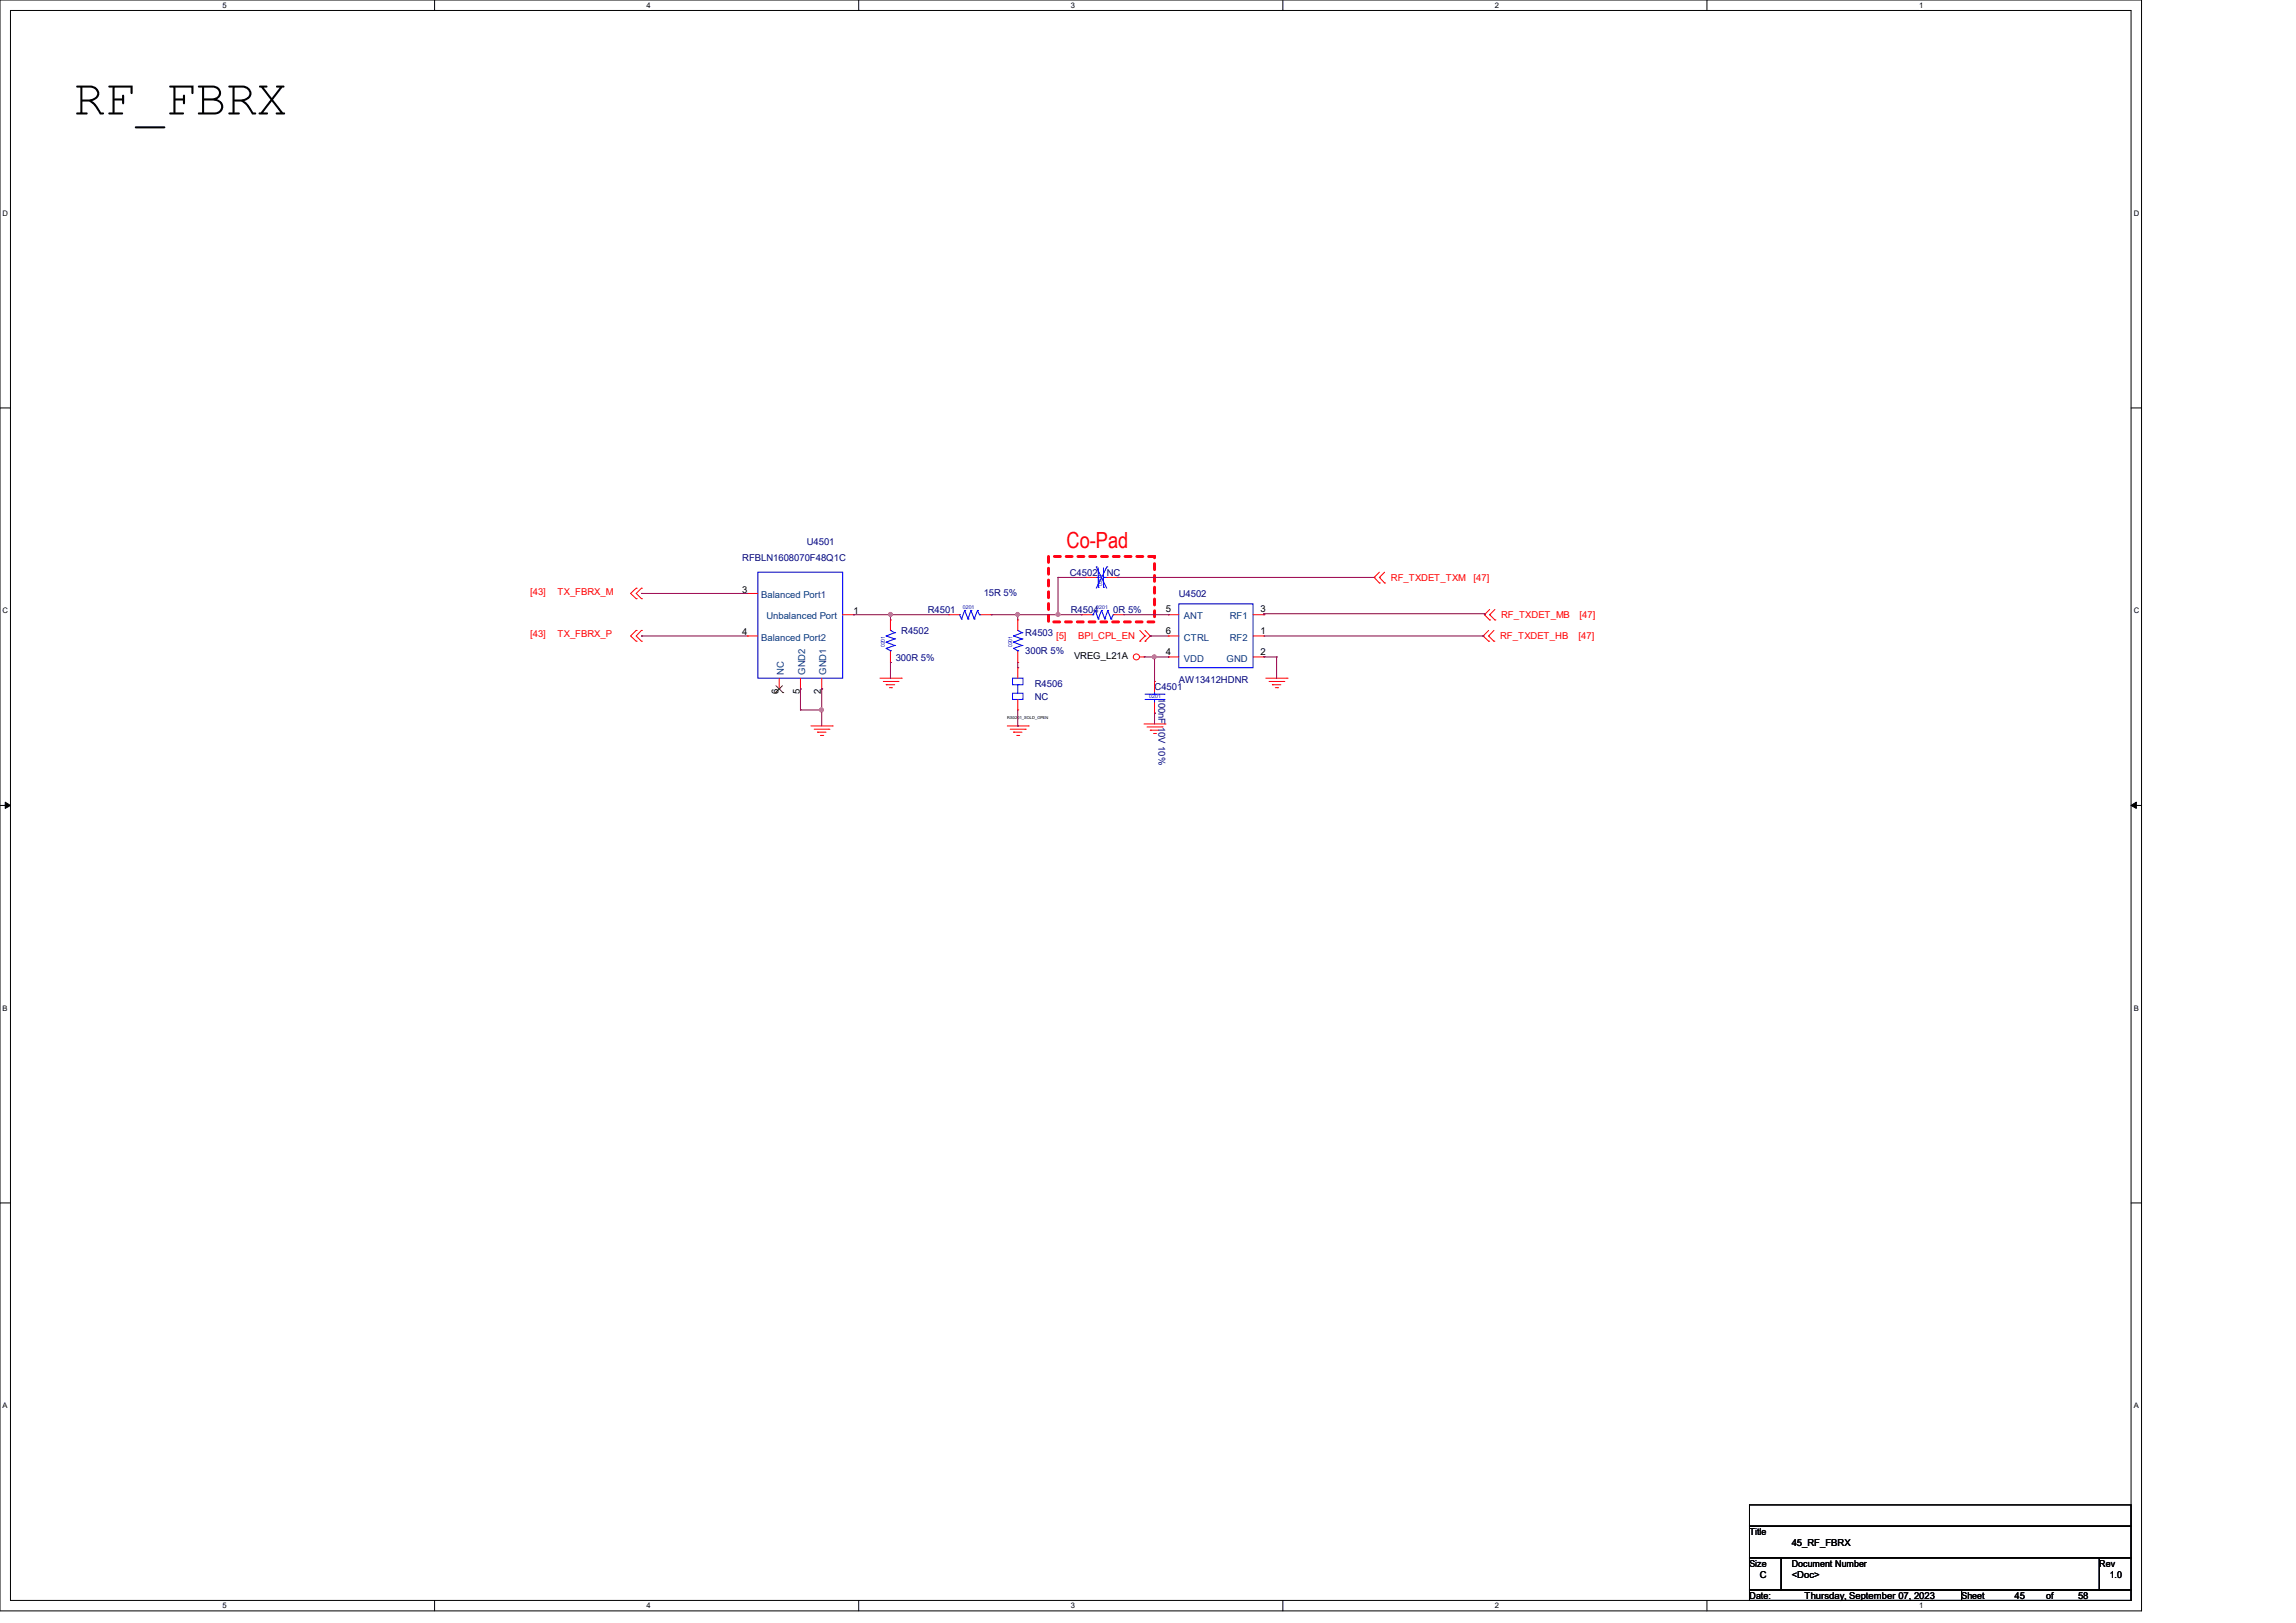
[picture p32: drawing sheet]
<svg xmlns="http://www.w3.org/2000/svg" width="297mm" height="210mm" viewBox="0 0 297 210" stroke-linecap="round" stroke-linejoin="round" font-family="sans-serif">
<defs><g id="words">
<text font-size="6.6" x="9.6" y="14.8">RF_FBRX</text>
<text font-size="2.9" fill="#f00" x="138" y="71">Co-Pad</text>
<g font-size="1.2" fill="#000080">
<text x="104.4" y="70.5">U4501</text>
<text x="96" y="72.6">RFBLN1608070F48Q1C</text>
<text x="127.3" y="77.1">15R 5%</text>
<text x="138.4" y="74.5">C4502</text>
<text x="143.2" y="74.5">NC</text>
<text x="152.5" y="77.3">U4502</text>
<text x="116.6" y="82">R4502</text>
<text x="120" y="79.3">R4501</text>
<text x="132.6" y="82.3">R4503</text>
<text x="138.5" y="79.3">R4504</text>
<text x="144" y="79.3">0R 5%</text>
<text x="115.9" y="85.5">300R 5%</text>
<text x="132.6" y="84.7">300R 5%</text>
<text x="133.9" y="88.9">R4506</text>
<text x="149.4" y="89.3">C4501</text>
<text x="152.5" y="88.3">AW13412HDNR</text>
<text x="133.9" y="90.6">NC</text>
<text x="149.9" y="90.3" transform="rotate(90 149.9 90.3)">100nF 10V 10%</text>
</g>
<g font-size="1.2" fill="#f00">
<text x="68.6" y="77">[43]</text>
<text x="72.1" y="77">TX_FBRX_M</text>
<text x="179.9" y="75.2">RF_TXDET_TXM</text>
<text x="190.6" y="75.2">[47]</text>
<text x="68.6" y="82.5">[43]</text>
<text x="72.1" y="82.5">TX_FBRX_P</text>
<text x="136.6" y="82.7">[5]</text>
<text x="139.5" y="82.7">BPI_CPL_EN</text>
<text x="194.1" y="82.7">RF_TXDET_HB</text>
<text x="194.2" y="80">RF_TXDET_MB</text>
<text x="204.2" y="82.7">[47]</text>
<text x="204.3" y="80">[47]</text>
</g>
<g font-size="1.2">
<text x="96" y="76.7">3</text>
<text x="96" y="82.2">4</text>
<text x="110.4" y="79.5">1</text>
<text x="150.8" y="79.2">5</text>
<text x="150.8" y="82">6</text>
<text x="163.1" y="79.2">3</text>
<text x="163.1" y="82">1</text>
<text x="100.7" y="89.8" transform="rotate(-90 100.7 89.8)">6</text>
<text x="103.5" y="89.8" transform="rotate(-90 103.5 89.8)">5</text>
<text x="106.2" y="89.8" transform="rotate(-90 106.2 89.8)">2</text>
<text x="138.9" y="85.2">VREG_L21A</text>
<text x="150.8" y="84.7">4</text>
<text x="163.1" y="84.7">2</text>
<text x="226.3" y="198.6">Title</text>
<text x="226.3" y="202.7">Size</text>
<text x="231.8" y="202.7">Document Number</text>
<text x="231.8" y="200">45_RF_FBRX</text>
<text x="271.6" y="202.7">Rev</text>
<text x="226.3" y="206.9">Date:</text>
<text x="227.7" y="204.1">C</text>
<text x="231.8" y="204.1">&lt;Doc&gt;</text>
<text x="233.4" y="206.9">Thursday, September 07, 2023</text>
<text x="253.7" y="206.9">Sheet</text>
<text x="260.6" y="206.9">45</text>
<text x="264.7" y="206.9">of</text>
<text x="268.8" y="206.9">58</text>
<text x="272.9" y="204.1">1.0</text>
</g>
<g font-size="1.2" fill="#004080">
<text x="98.5" y="77.4">Balanced Port1</text>
<text x="98.5" y="82.9">Balanced Port2</text>
<text x="99.1" y="80.1">Unbalanced Port</text>
<text x="153.2" y="80.1">ANT</text>
<text x="153.2" y="82.9">CTRL</text>
<text x="159.1" y="80.1">RF1</text>
<text x="159.1" y="82.9">RF2</text>
<text x="101.4" y="87.3" transform="rotate(-90 101.4 87.3)">NC</text>
<text x="104.1" y="87.3" transform="rotate(-90 104.1 87.3)">GND2</text>
<text x="106.9" y="87.3" transform="rotate(-90 106.9 87.3)">GND1</text>
<text x="153.2" y="85.6">VDD</text>
<text x="158.7" y="85.6">GND</text>
</g>
<g font-size="1">
<text x="28.8" y="1">5</text>
<text x="83.7" y="1">4</text>
<text x="138.5" y="1">3</text>
<text x="193.4" y="1">2</text>
<text x="248.2" y="1">1</text>
<text x=".3" y="27.9">D</text>
<text x="276" y="27.9">D</text>
<text x=".3" y="79.4">C</text>
<text x="276" y="79.4">C</text>
<text x=".3" y="130.8">B</text>
<text x="276" y="130.8">B</text>
<text x=".3" y="182.2">A</text>
<text x="276" y="182.2">A</text>
<text x="28.8" y="208.1">5</text>
<text x="83.7" y="208.1">4</text>
<text x="138.5" y="208.1">3</text>
<text x="193.4" y="208.1">2</text>
<text x="248.2" y="208.1">1</text>
</g>
<g font-size=".7" fill="#00f">
<text x="142.6" y="75.8" transform="rotate(-90 142.6 75.8)">0201</text>
<text x="114.5" y="83.8" transform="rotate(-90 114.5 83.8)">0201</text>
<text x="124.5" y="78.8">0201</text>
<text x="130.9" y="83.8" transform="rotate(-90 130.9 83.8)">0201</text>
<text x="141.8" y="78.8">0201</text>
<text x="148.7" y="90.3">0201</text>
</g>
<text font-size=".5" x="130.3" y="93.1">RS0201_SOLD_OPEN</text>
</g></defs>
<path d="M0 0h277v208.4h-277zM1.4 1.4h274.3v205.7h-274.3z" fill="none" stroke="#000" stroke-width=".13"/>
<g fill="#fff">
<path d="M28.8 .1h.5v1.1h-.5z"/>
<path d="M28.8 207.2h.5v1.1h-.5z"/>
</g>
<path d="M56.2 0v1.4M56.2 207.1v1.3" fill="none" stroke="#000" stroke-width=".13"/>
<g fill="#fff">
<path d="M83.7 .1h.5v1.1h-.5z"/>
<path d="M83.7 207.2h.5v1.1h-.5z"/>
</g>
<path d="M111.1 0v1.4M111.1 207.1v1.3" fill="none" stroke="#000" stroke-width=".13"/>
<g fill="#fff">
<path d="M138.5 .1h.6v1.1h-.6z"/>
<path d="M138.5 207.2h.6v1.1h-.6z"/>
</g>
<path d="M165.9 0v1.4M165.9 207.1v1.3" fill="none" stroke="#000" stroke-width=".13"/>
<g fill="#fff">
<path d="M193.4 .1h.5v1.1h-.5z"/>
<path d="M193.4 207.2h.5v1.1h-.5z"/>
</g>
<path d="M220.8 0v1.4M220.8 207.1v1.3" fill="none" stroke="#000" stroke-width=".13"/>
<g fill="#fff">
<path d="M248.2 .1h.6v1.1h-.6z"/>
<path d="M248.2 207.2h.6v1.1h-.6z"/>
<path d="M.3 27.1h.8v1.1h-.8z"/>
<path d="M276 27.1h.7v1.1h-.7z"/>
<path d="M.3 78.5h.8v1.1h-.8z"/>
<path d="M276 78.5h.7v1.1h-.7z"/>
</g>
<path d="M0 52.8h1.4M275.7 52.8h1.3" fill="none" stroke="#000" stroke-width=".13"/>
<g fill="#fff">
<path d="M.3 129.9h.7v1.1h-.7z"/>
<path d="M276 129.9h.6v1.1h-.6z"/>
</g>
<path d="M0 104.2h1.4M275.7 104.2h1.3" fill="none" stroke="#000" stroke-width=".13"/>
<path d="M.7 103.8l.7 .4-.7 .4zM275.7 104.2l.7-.4v.8z" fill="#000" stroke="#000" stroke-width=".13"/>
<g fill="#fff">
<path d="M.3 181.4h.7v1.1h-.7z"/>
<path d="M276 181.4h.6v1.1h-.6z"/>
</g>
<path d="M0 155.7h1.4M275.7 155.7h1.3M226.3 194.7h49.4v2.8h-49.4zM226.3 197.5h49.4v4.1h-49.4zM226.3 201.6h4.1v4.1h-4.1zM226.3 205.7h27.4v1.4h-27.4zM230.4 201.6h41.2v4.1h-41.2zM253.7 205.7h22v1.4h-22zM271.6 201.6h4.1v4.1h-4.1z" fill="none" stroke="#000" stroke-width=".13"/>
<path d="M135.6 72h13.8v8.5h-13.8z" fill="none" stroke="#f00" stroke-width=".38" stroke-dasharray=".8"/>
<g fill="none" stroke="#f00" stroke-width=".13">
<path d="M82.3 76.1h.1M82.3 77.5h.1M82.3 76.1l-.7 .7 .7 .7M83 76.1h.1M83 77.5h.1M83 76.1l-.7 .7 .7 .7M96.7 76.8h.1M96.7 76.8h1.3M109 79.5h1.4M110.4 79.5h.1M122.7 79.5h.1M122.7 79.5h1.4"/>
<path d="M126.9 79.5h1.3M128.2 79.5h.1M139.9 79.5h.1M139.9 79.5h1.4M140.4 74.7h.1M140.4 74.7h1.4M143.2 74.7h1.4M144 79.5h1.4M144.6 74.7h.1M145.4 79.5h.1M151.1 79.5h.1M151.1 79.5h1.4"/>
<path d="M162.1 79.5h1.4M163.5 79.5h.1M177.8 74.7h.1M177.8 74.7l.6 .7M178.4 74.7h.1M178.4 75.4h.1M178.4 74.7l.7 .7M178.4 74l-.6 .7M179.1 75.4h.1M179.1 74l-.7 .7M192 79.5h.1M192 79.5l.7 .7"/>
<path d="M192.7 79.5h.1M192.7 79.5l.7 .7M192.7 78.9l-.7 .6M193.4 78.9l-.7 .6M82.3 81.6h.1M82.3 83h.1M82.3 81.6l-.7 .7 .7 .7M83 81.6h.1M83 83h.1M83 81.6l-.7 .7 .7 .7M96.7 82.3h.1M96.7 82.3h1.3"/>
<path d="M100.8 89.2h.1M100.8 87.8v1.4M103.5 89.2h.1M103.5 87.8v1.4M104.9 93.9h2.8M105.3 94.4h1.9M105.7 94.7h.1M105.7 94.7h1.1M106.1 95.2h.3M106.3 89.2h.1M106.3 87.8v1.4M106.4 95.2h.1"/>
<path d="M107.2 94.4h.1M107.7 93.9h.1M113.8 87.8h2.8M114.3 88.2h1.9M114.6 88.6h.1M114.6 88.6h1.1M115.1 89h.2M115.2 80.2h.1M115.2 85.7h.1M115.2 80.2v1.4M115.2 84.3v1.4M115.3 89h.1"/>
<path d="M116.2 88.2h.1M116.6 87.8h.1M130.3 93.9h2.7M130.7 94.4h1.9M131.1 94.7h.1M131.1 94.7h1.1M131.5 95.2h.3M131.7 91.9h.1M131.7 86.4h.1M131.7 80.2h.1M131.7 85.7h.1M131.7 80.2v1.4"/>
<path d="M131.7 84.3v1.4M131.7 86.4v1.4M131.7 90.5v1.4M131.8 95.2h.1M132.6 94.4h.1M133 93.9h.1M147.4 83h.1M147.4 85h.6M147.4 81.6l.7 .7M148 85h.1M148 93.7h2.7M148.1 82.3h.1"/>
<path d="M148.1 83h.1M148.1 82.3l-.7 .7M148.1 81.6l.7 .7M148.4 94.1h1.9M148.8 94.5h.1M148.8 82.3h.1M148.8 94.5h1.1M148.8 82.3l-.7 .7M149.2 94.9h.3M149.4 88.2h.1M149.4 92.3h.1M149.4 88.2v1.3"/>
<path d="M149.4 90.9v1.4M149.5 94.9h.1M150.3 94.1h.1M150.7 93.7h.1M151.1 82.3h.1M151.1 85h.1M151.1 85h1.4M151.1 82.3h1.4M162.1 85h1.4M162.1 82.3h1.4M163.5 85h.1M163.5 82.3h.1"/>
<path d="M163.7 87.8h2.8M164.2 88.2h1.9M164.6 88.6h.1M164.6 88.6h1.1M165 89h.3M165.3 89h.1M166.1 88.2h.1M166.5 87.8h.1M191.9 82.3h.1M191.9 82.3l.7 .7M192.6 82.3h.1M192.6 83h.1"/>
<path d="M192.6 82.3l.7 .7M192.6 81.6l-.7 .7M192.7 80.2h.1M193.3 83h.1M193.3 81.6l-.7 .7M193.4 80.2h.1"/>
<circle cx="147" cy="85" r=".39"/>
</g>
<g fill="none" stroke="#00f" stroke-width=".13">
<path d="M98 74h11v13.8h-11zM124.1 79.5h.1M124.1 79.5l.3 .6M124.8 79h.1M124.8 79l.4 1.1M124.8 79l-.4 1.1M125.6 79h.1M125.6 79l.4 1.1M125.6 79l-.4 1.1M126.4 79h.1M126.4 79l.3 .5M126.4 79l-.4 1.1"/>
<path d="M126.7 79.5h.1M126.7 79.5h.2M141.3 79.5h.1M141.4 79.5h.1M141.7 79h.1M141.7 79l-.3 .5M141.7 79l.4 1.1M141.8 73.4h.1M141.8 74.7h.3M141.8 73.4l1.4 2.7M142.1 74.7h.1M142.1 76h.1"/>
<path d="M142.1 73.5v2.5M142.5 79h.1M142.5 79l-.4 1.1M142.5 79l.4 1.1M142.7 76h.1M142.7 74.7h.1M142.7 74.7h.5M142.7 73.5v2.5M143.2 73.4h.1M143.2 73.4l-1.4 2.7M143.3 79h.1M143.3 79l-.4 1.1"/>
<path d="M143.3 79l.4 1.1M144 79.5h.1M144 79.5l-.3 .6M152.5 78.1h9.6v8.3h-9.6zM114.6 83.9h.1M114.6 83.1h.1M114.6 82.3h.1M114.6 83.9l.6 .3M114.6 83.1l1.1 .4M114.6 82.3l1.1 .4M115.2 81.6h.1M115.2 84.2h.1"/>
<path d="M115.2 81.6l.5 .3M115.2 84.2v.1M115.7 83.5h.1M115.7 82.7h.1M115.7 81.9h.1M115.7 83.5l-1.1 .4M115.7 82.7l-1.1 .4M115.7 81.9l-1.1 .4M124.4 80.1h.1M125.2 80.1h.1M126 80.1h.1M131 87.8h1.3v.8h-1.3z"/>
<path d="M131 89.7h1.3v.8h-1.3zM131.1 83.9h.1M131.1 83.1h.1M131.1 82.3h.1M131.1 83.9l.6 .3M131.1 83.1l1.1 .4M131.1 82.3l1.1 .4M131.7 88.6h.1M131.7 81.6h.1M131.7 84.2h.1M131.7 84.2v.1M131.7 88.6v1.1"/>
<path d="M131.7 81.6l.5 .3M132.2 83.5h.1M132.2 82.7h.1M132.2 81.9h.1M132.2 83.5l-1.1 .4M132.2 82.7l-1.1 .4M132.2 81.9l-1.1 .4M142.1 80.1h.1M142.9 80.1h.1M143.7 80.1h.1M148.1 90.5h2.5M148.1 89.8h2.5"/>
<path d="M149.4 89.8h.1M149.4 90.5h.1M149.4 89.5v.3M149.4 90.5v.4M150.6 90.5h.1M150.6 89.8h.1"/>
</g>
<path d="M100.3 89.6h.1M100.4 88.7l.9 .9M101.2 88.7l-.9 .9M101.3 89.6h.1" fill="none" stroke="#804000" stroke-width=".13"/>
<g fill="none" stroke="#800040" stroke-width=".13">
<path d="M83 76.8h.1M83 76.8h13.7M110.4 79.5h.1M110.4 79.5h12.3M115.2 79.5h.1M115.2 79.5v.7M128.2 79.5h.1M128.2 79.5h11.7M131.7 79.5h.1M131.7 79.5v.7M136.9 79.5h.1M136.9 74.7h.1"/>
<path d="M136.9 74.7h3.5M136.9 74.7v4.8M139.9 79.5h.1M144.6 74.7h.1M144.6 74.7h33.2M145.4 79.5h5.7M151.1 79.5h.1M163.5 79.4h.1M163.5 79.5h.1M163.5 79.4h28.5v.1M163.5 79.4v.1M192 79.5h.1"/>
<path d="M83 82.3h.1M83 82.3h13.7M103.5 89.2h.1M103.5 91.9h.1M103.5 89.2v2.7M103.5 91.9h2.8M106.3 89.2h.1M106.3 91.9h.1M106.3 89.2v4.7M115.2 85.7h.1M115.2 85.7v2.1M131.7 86.4h.1"/>
<path d="M131.7 93.9h.1M131.7 85.7v.7M131.7 91.9v2M148 85h3.1M148.8 82.3h.1M148.8 82.3h2.3M149.4 85h.1M149.4 92.3h.1M149.4 85v3.2M149.4 92.3v1.4M151.1 85h.1M163.5 85h.1"/>
<path d="M163.5 82.3h28.4M163.5 85h1.6M165.1 85h.1M165.1 85v2.8M191.9 82.3h.1"/>
</g>
<g fill="#f0f" stroke="#f0f" stroke-width=".13">
<circle cx="115.2" cy="79.5" r=".25"/>
<circle cx="106.3" cy="91.9" r=".25"/>
<circle cx="149.3" cy="85" r=".25"/>
<circle cx="131.6" cy="79.5" r=".24"/>
<circle cx="136.9" cy="79.5" r=".25"/>
</g>
<use href="#words"/>
</svg>
